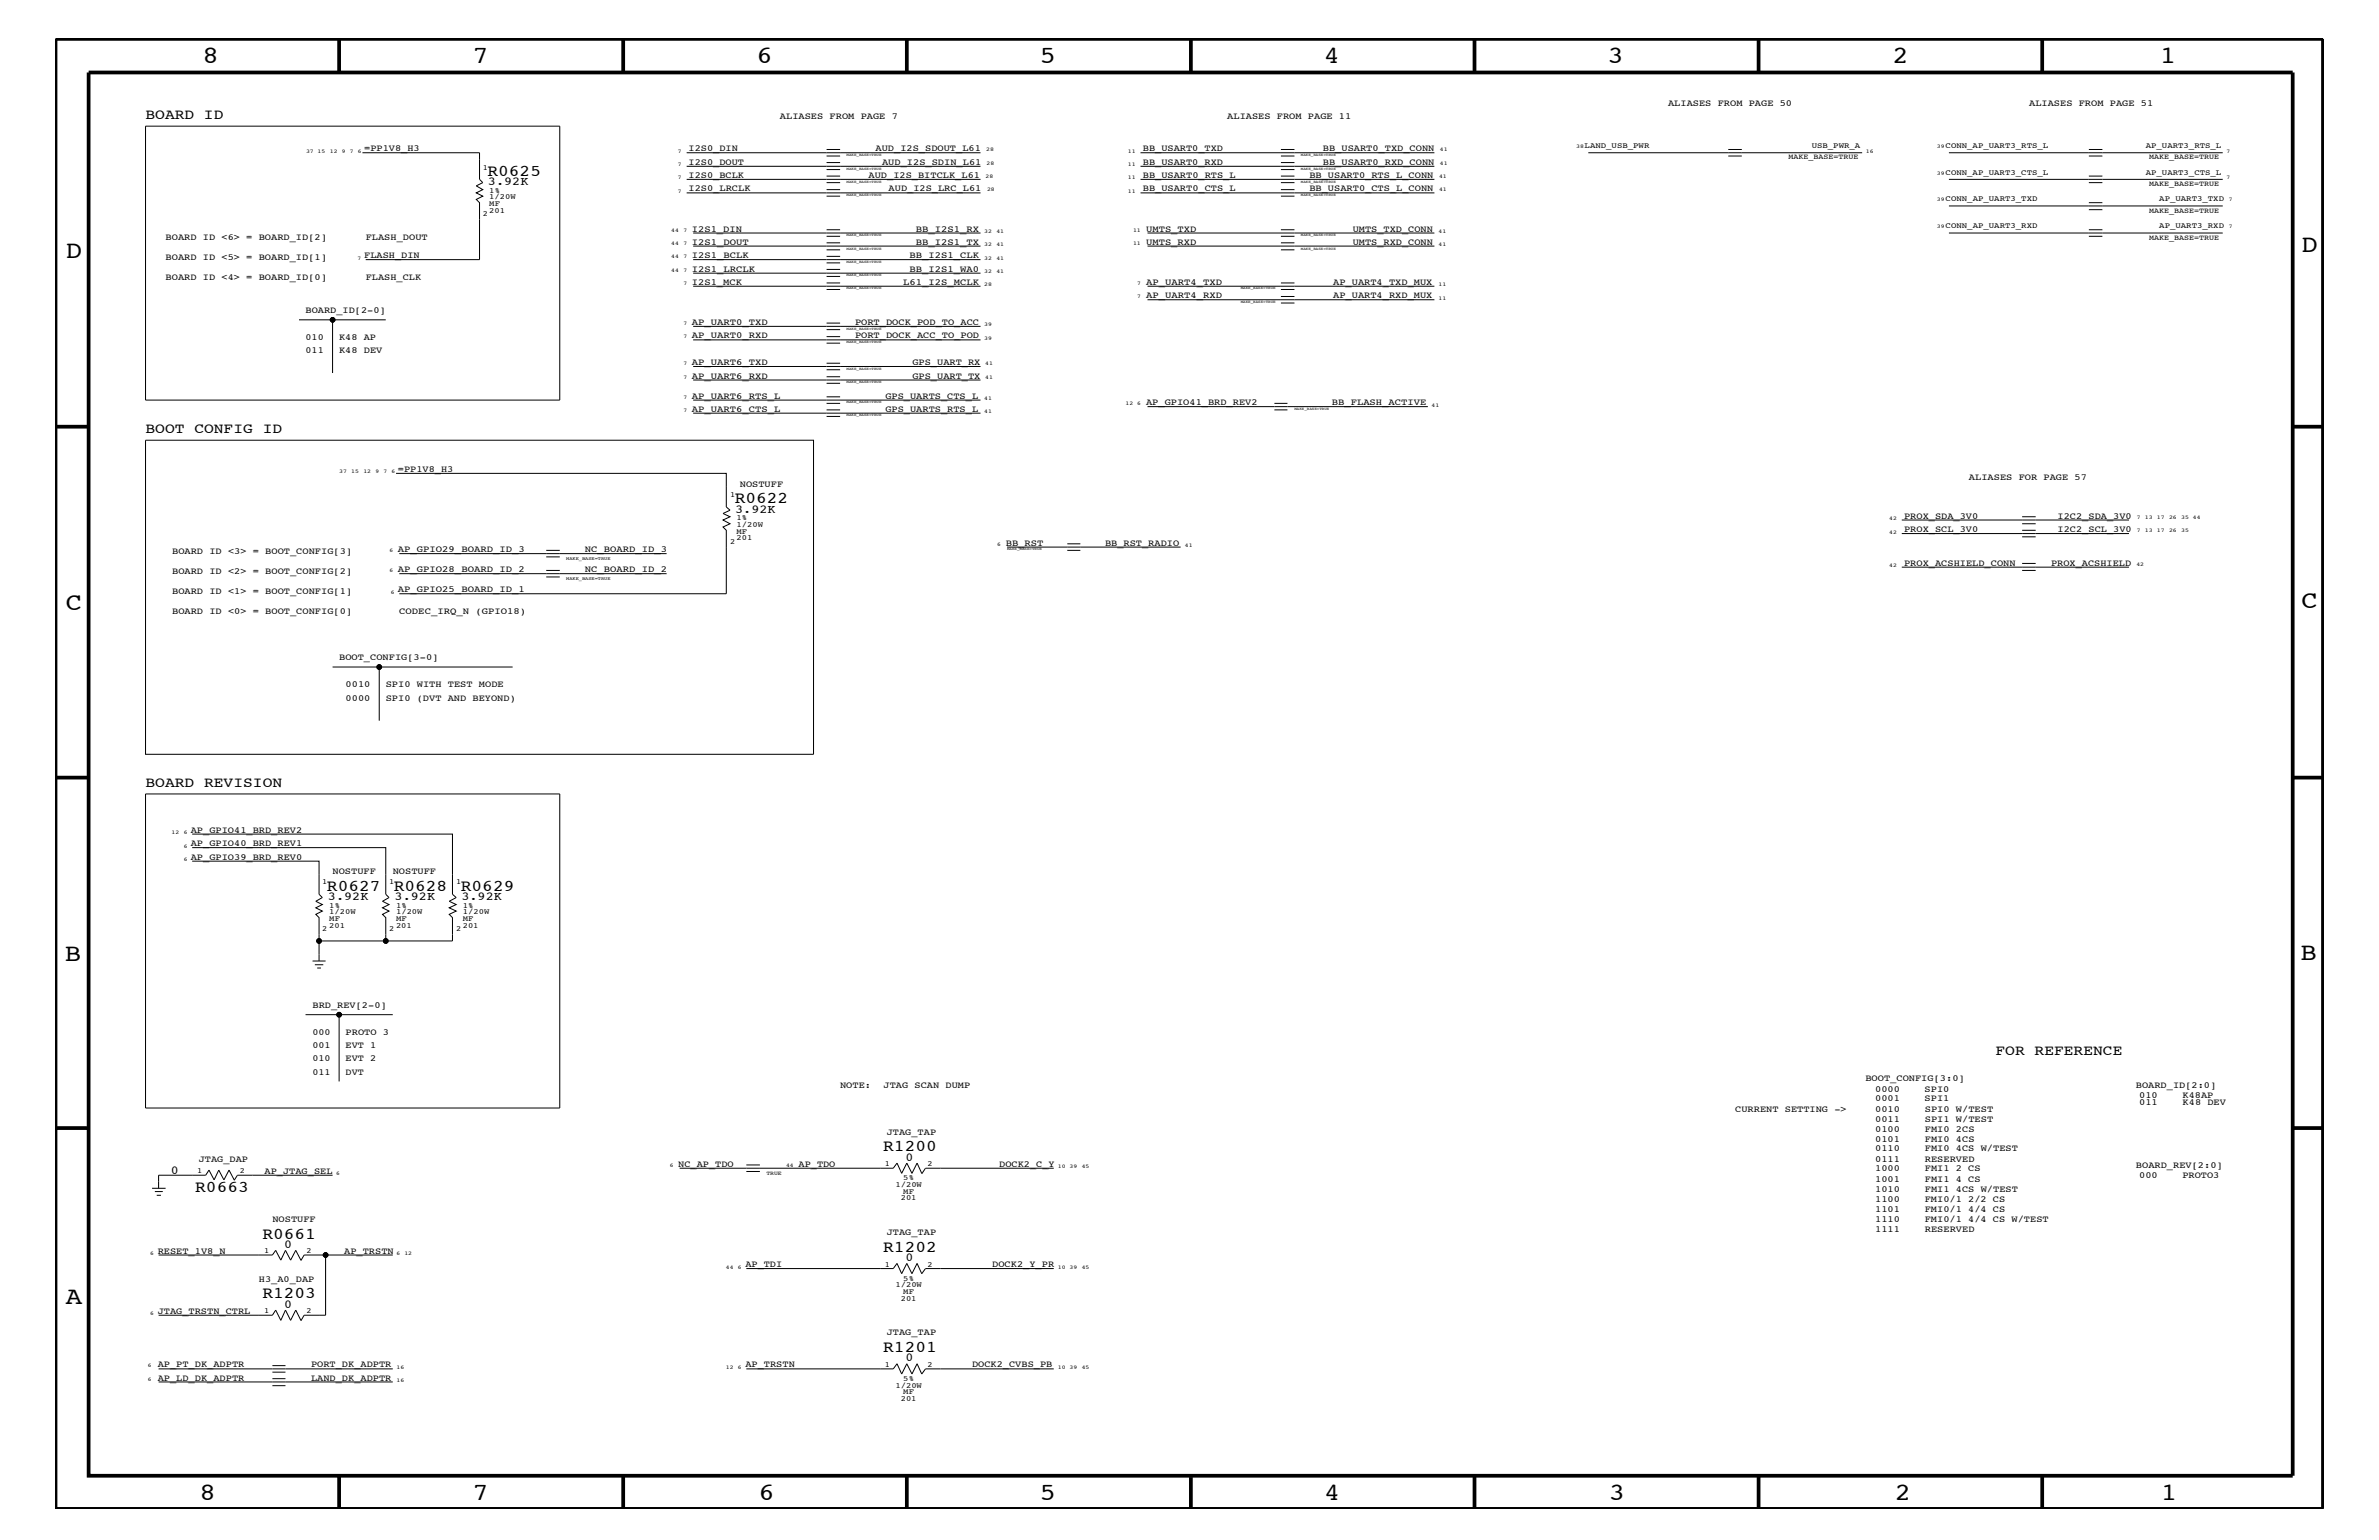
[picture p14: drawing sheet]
<svg xmlns="http://www.w3.org/2000/svg" width="432mm" height="279mm" viewBox="0 0 432 279" stroke-linecap="round" stroke-linejoin="round" font-family="sans-serif">
<defs><g id="words">
<g font-size="4.5">
<text x="36.7" y="11.5">8</text>
<text x="85.8" y="11.5">7</text>
<text x="137.3" y="11.5">6</text>
<text x="188.7" y="11.5">5</text>
<text x="240.3" y="11.5">4</text>
<text x="291.8" y="11.5">3</text>
<text x="343.5" y="11.5">2</text>
<text x="392" y="11.5">1</text>
<text x="11.9" y="46.8">D</text>
<text x="417.7" y="45.7">D</text>
<text x="11.9" y="110.6">C</text>
<text x="417.7" y="110.3">C</text>
<text x="11.8" y="174.3">B</text>
<text x="417.6" y="174.2">B</text>
<text x="11.9" y="236.7">A</text>
<text x="36.2" y="272.1">8</text>
<text x="85.8" y="272.1">7</text>
<text x="137.7" y="272.1">6</text>
<text x="188.7" y="272.1">5</text>
<text x="240.4" y="272.1">4</text>
<text x="292" y="272.1">3</text>
<text x="343.9" y="272.1">2</text>
<text x="392.2" y="272.1">1</text>
</g>
<g font-size="3">
<text x="88.5" y="31.9">R0625</text>
<text x="133.4" y="91.2">R0622</text>
<text x="59.4" y="161.6">R0627</text>
<text x="71.5" y="161.6">R0628</text>
<text x="83.7" y="161.6">R0629</text>
<text x="160.3" y="208.9">R1200</text>
<text x="35.4" y="216.2">R0663</text>
<text x="47.6" y="224.7">R0661</text>
<text x="160.3" y="227.1">R1202</text>
<text x="47.6" y="235.6">R1203</text>
<text x="160.3" y="245.3">R1201</text>
</g>
<g font-size="2.6">
<text x="26.4" y="21.6">BOARD ID</text>
<text x="26.4" y="78.6">BOOT CONFIG ID</text>
<text x="26.4" y="142.9">BOARD REVISION</text>
<text x="362.2" y="191.4">FOR REFERENCE</text>
</g>
<g font-size="2.2">
<text x="88.6" y="33.6">3.92K</text>
<text x="133.4" y="93.1">3.92K</text>
<text x="59.5" y="163.4">3.92K</text>
<text x="71.6" y="163.4">3.92K</text>
<text x="83.7" y="163.4">3.92K</text>
<text x="31" y="213">0</text>
<text x="164.4" y="210.7">0</text>
<text x="51.6" y="226.4">0</text>
<text x="164.4" y="228.8">0</text>
<text x="51.6" y="237.3">0</text>
<text x="164.4" y="247">0</text>
</g>
<g font-size="1.7">
<text x="141.6" y="21.6">ALIASES FROM PAGE 7</text>
<text x="222.8" y="21.6">ALIASES FROM PAGE 11</text>
<text x="302.8" y="19.2">ALIASES FROM PAGE 50</text>
<text x="368.3" y="19.2">ALIASES FROM PAGE 51</text>
<text x="66.1" y="27.5">=PP1V8_H3</text>
<text x="125" y="27.5">I2S0_DIN</text>
<text x="125" y="29.9">I2S0_DOUT</text>
<text x="158.9" y="27.5">AUD_I2S_SDOUT_L61</text>
<text x="160.1" y="29.9">AUD_I2S_SDIN_L61</text>
<text x="207.4" y="27.5">BB_USART0_TXD</text>
<text x="207.4" y="29.9">BB_USART0_RXD</text>
<text x="240.1" y="27.5">BB_USART0_TXD_CONN</text>
<text x="240.1" y="29.9">BB_USART0_RXD_CONN</text>
<text x="125" y="32.3">I2S0_BCLK</text>
<text x="125" y="34.7">I2S0_LRCLK</text>
<text x="157.6" y="32.3">AUD_I2S_BITCLK_L61</text>
<text x="161.3" y="34.7">AUD_I2S_LRC_L61</text>
<text x="207.4" y="32.3">BB_USART0_RTS_L</text>
<text x="207.4" y="34.7">BB_USART0_CTS_L</text>
<text x="237.7" y="32.3">BB_USART0_RTS_L_CONN</text>
<text x="237.7" y="34.7">BB_USART0_CTS_L_CONN</text>
<text x="30.1" y="43.5">BOARD ID &lt;6&gt; = BOARD_ID[2]</text>
<text x="30.1" y="47.1">BOARD ID &lt;5&gt; = BOARD_ID[1]</text>
<text x="66.1" y="46.8">FLASH_DIN</text>
<text x="66.4" y="43.5">FLASH_DOUT</text>
<text x="125.6" y="46.8">I2S1_BCLK</text>
<text x="125.6" y="44.4">I2S1_DOUT</text>
<text x="125.6" y="42">I2S1_DIN</text>
<text x="165.1" y="46.8">BB_I2S1_CLK</text>
<text x="166.2" y="44.4">BB_I2S1_TX</text>
<text x="166.2" y="42">BB_I2S1_RX</text>
<text x="208" y="44.4">UMTS_RXD</text>
<text x="208" y="42">UMTS_TXD</text>
<text x="245.5" y="44.4">UMTS_RXD_CONN</text>
<text x="245.5" y="42">UMTS_TXD_CONN</text>
<text x="30.1" y="50.7">BOARD ID &lt;4&gt; = BOARD_ID[0]</text>
<text x="66.4" y="50.7">FLASH_CLK</text>
<text x="125.6" y="51.7">I2S1_MCK</text>
<text x="125.6" y="49.3">I2S1_LRCLK</text>
<text x="163.9" y="51.7">L61_I2S_MCLK</text>
<text x="165.1" y="49.3">BB_I2S1_WA0</text>
<text x="208" y="51.7">AP_UART4_TXD</text>
<text x="242" y="51.7">AP_UART4_TXD_MUX</text>
<text x="55.5" y="56.8">BOARD_ID[2-0]</text>
<text x="125.6" y="59">AP_UART0_TXD</text>
<text x="155.2" y="59">PORT_DOCK_POD_TO_ACC</text>
<text x="208" y="54.1">AP_UART4_RXD</text>
<text x="242" y="54.1">AP_UART4_RXD_MUX</text>
<text x="55.5" y="61.7">010</text>
<text x="55.5" y="64">011</text>
<text x="61.6" y="61.7">K48 AP</text>
<text x="61.6" y="64">K48 DEV</text>
<text x="125.6" y="61.4">AP_UART0_RXD</text>
<text x="155.2" y="61.4">PORT_DOCK_ACC_TO_POD</text>
<text x="125.6" y="66.2">AP_UART6_TXD</text>
<text x="125.6" y="68.7">AP_UART6_RXD</text>
<text x="165.6" y="66.2">GPS_UART_RX</text>
<text x="165.6" y="68.7">GPS_UART_TX</text>
<text x="125.6" y="74.7">AP_UART6_CTS_L</text>
<text x="125.6" y="72.3">AP_UART6_RTS_L</text>
<text x="160.7" y="72.3">GPS_UARTS_CTS_L</text>
<text x="160.7" y="74.7">GPS_UARTS_RTS_L</text>
<text x="208" y="73.5">AP_GPIO41_BRD_REV2</text>
<text x="241.7" y="73.5">BB_FLASH_ACTIVE</text>
<text x="72.2" y="85.6">=PP1V8_H3</text>
<text x="134.3" y="88.3">NOSTUFF</text>
<text x="357.4" y="87.1">ALIASES FOR PAGE 57</text>
<text x="345.6" y="94.2">PROX_SDA_3V0</text>
<text x="373.5" y="94.2">I2C2_SDA_3V0</text>
<text x="31.2" y="100.4">BOARD ID &lt;3&gt; = BOOT_CONFIG[3]</text>
<text x="72.2" y="100.2">AP_GPIO29_BOARD_ID_3</text>
<text x="106.2" y="100.2">NC_BOARD_ID_3</text>
<text x="182.5" y="99">BB_RST</text>
<text x="200.6" y="99">BB_RST_RADIO</text>
<text x="345.6" y="96.5">PROX_SCL_3V0</text>
<text x="373.5" y="96.5">I2C2_SCL_3V0</text>
<text x="31.2" y="107.7">BOARD ID &lt;1&gt; = BOOT_CONFIG[1]</text>
<text x="31.2" y="104.1">BOARD ID &lt;2&gt; = BOOT_CONFIG[2]</text>
<text x="72.2" y="107.5">AP_GPIO25_BOARD_ID_1</text>
<text x="72.2" y="103.8">AP_GPIO28_BOARD_ID_2</text>
<text x="106.2" y="103.8">NC_BOARD_ID_2</text>
<text x="345.6" y="102.6">PROX_ACSHIELD_CONN</text>
<text x="372.3" y="102.6">PROX_ACSHIELD</text>
<text x="31.2" y="111.4">BOARD ID &lt;0&gt; = BOOT_CONFIG[0]</text>
<text x="72.5" y="111.4">CODEC_IRQ_N (GPIO18)</text>
<text x="61.6" y="119.8">BOOT_CONFIG[3-0]</text>
<text x="62.7" y="124.7">0010</text>
<text x="70" y="124.7">SPI0 WITH TEST MODE</text>
<text x="62.7" y="127.1">0000</text>
<text x="70" y="127.1">SPI0 (DVT AND BEYOND)</text>
<text x="34.6" y="156">AP_GPIO39_BRD_REV0</text>
<text x="34.6" y="153.5">AP_GPIO40_BRD_REV1</text>
<text x="34.6" y="151.1">AP_GPIO41_BRD_REV2</text>
<text x="60.4" y="158.6">NOSTUFF</text>
<text x="71.3" y="158.6">NOSTUFF</text>
<text x="56.7" y="182.9">BRD_REV[2-0]</text>
<text x="56.7" y="190.2">001</text>
<text x="56.7" y="187.7">000</text>
<text x="62.7" y="190.2">EVT 1</text>
<text x="62.7" y="187.7">PROTO 3</text>
<text x="56.7" y="195">011</text>
<text x="56.7" y="192.6">010</text>
<text x="62.7" y="192.6">EVT 2</text>
<text x="62.7" y="195">DVT</text>
<text x="152.5" y="197.4">NOTE:</text>
<text x="160.4" y="197.4">JTAG SCAN DUMP</text>
<text x="338.6" y="196.2">BOOT_CONFIG[3:0]</text>
<text x="387.7" y="197.4">BOARD_ID[2:0]</text>
<text x="315" y="201.7">CURRENT SETTING -&gt;</text>
<text x="340.4" y="201.7">0010</text>
<text x="340.4" y="203.5">0011</text>
<text x="340.4" y="199.8">0001</text>
<text x="340.4" y="198.1">0000</text>
<text x="349.3" y="199.8">SPI1</text>
<text x="349.3" y="198.1">SPI0</text>
<text x="349.4" y="201.7">SPI0 W/TEST</text>
<text x="349.4" y="203.5">SPI1 W/TEST</text>
<text x="388.3" y="200.4">011</text>
<text x="388.3" y="199.2">010</text>
<text x="396.1" y="199.2">K48AP</text>
<text x="396.2" y="200.4">K48 DEV</text>
<text x="161" y="205.9">JTAG_TAP</text>
<text x="340.4" y="207.1">0101</text>
<text x="340.4" y="205.3">0100</text>
<text x="340.4" y="208.9">0110</text>
<text x="349.4" y="208.9">FMI0 4CS W/TEST</text>
<text x="349.4" y="207.1">FMI0 4CS</text>
<text x="349.4" y="205.3">FMI0 2CS</text>
<text x="36.1" y="210.8">JTAG_DAP</text>
<text x="48" y="213">AP_JTAG_SEL</text>
<text x="123.1" y="211.7">NC_AP_TDO</text>
<text x="144.9" y="211.7">AP_TDO</text>
<text x="181.4" y="211.7">DOCK2_C_Y</text>
<text x="340.4" y="210.8">0111</text>
<text x="340.4" y="214.4">1001</text>
<text x="340.4" y="212.5">1000</text>
<text x="349.4" y="214.4">FMI1 4 CS</text>
<text x="349.4" y="212.5">FMI1 2 CS</text>
<text x="349.4" y="210.8">RESERVED</text>
<text x="387.7" y="211.9">BOARD_REV[2:0]</text>
<text x="388.3" y="213.8">000</text>
<text x="396.1" y="213.8">PROTO3</text>
<text x="49.4" y="221.7">NOSTUFF</text>
<text x="340.4" y="216.2">1010</text>
<text x="340.4" y="221.7">1110</text>
<text x="340.4" y="219.8">1101</text>
<text x="340.4" y="218">1100</text>
<text x="349.4" y="221.7">FMI0/1 4/4 CS W/TEST</text>
<text x="349.4" y="219.8">FMI0/1 4/4 CS</text>
<text x="349.4" y="218">FMI0/1 2/2 CS</text>
<text x="349.4" y="216.2">FMI1 4CS W/TEST</text>
<text x="28.6" y="227.5">RESET_1V8_N</text>
<text x="62.5" y="227.5">AP_TRSTN</text>
<text x="161" y="224.1">JTAG_TAP</text>
<text x="340.4" y="223.5">1111</text>
<text x="349.4" y="223.5">RESERVED</text>
<text x="47" y="232.6">H3_A0_DAP</text>
<text x="135.3" y="229.9">AP_TDI</text>
<text x="180.1" y="229.9">DOCK2_Y_PR</text>
<text x="28.6" y="238.4">JTAG_TRSTN_CTRL</text>
<text x="161" y="242.3">JTAG_TAP</text>
<text x="28.6" y="250.6">AP_LD_DK_ADPTR</text>
<text x="28.6" y="248.1">AP_PT_DK_ADPTR</text>
<text x="56.5" y="250.6">LAND_DK_ADPTR</text>
<text x="56.5" y="248.1">PORT_DK_ADPTR</text>
<text x="135.3" y="248.1">AP_TRSTN</text>
<text x="176.4" y="248.1">DOCK2_CVBS_PB</text>
</g>
<g font-size="1.4">
<text x="287.6" y="26.9">LAND_USB_PWR</text>
<text x="324.6" y="28.9">MAKE_BASE=TRUE</text>
<text x="328.8" y="26.9">USB_PWR_A</text>
<text x="353.1" y="26.9">CONN_AP_UART3_RTS_L</text>
<text x="389.5" y="26.9">AP_UART3_RTS_L</text>
<text x="390.1" y="28.9">MAKE_BASE=TRUE</text>
<text x="87.6" y="30.8">1</text>
<text x="88.8" y="35">1%</text>
<text x="353.1" y="31.7">CONN_AP_UART3_CTS_L</text>
<text x="389.5" y="31.7">AP_UART3_CTS_L</text>
<text x="390.1" y="33.7">MAKE_BASE=TRUE</text>
<text x="87.6" y="39.2">2</text>
<text x="88.8" y="36.2">1/20W</text>
<text x="88.8" y="37.4">MF</text>
<text x="88.8" y="38.6">201</text>
<text x="353.1" y="41.4">CONN_AP_UART3_RXD</text>
<text x="353.1" y="36.5">CONN_AP_UART3_TXD</text>
<text x="390.1" y="38.6">MAKE_BASE=TRUE</text>
<text x="391.9" y="41.4">AP_UART3_RXD</text>
<text x="391.9" y="36.5">AP_UART3_TXD</text>
<text x="390.1" y="43.5">MAKE_BASE=TRUE</text>
<text x="132.5" y="90.1">1</text>
<text x="133.7" y="94.3">1%</text>
<text x="133.7" y="95.6">1/20W</text>
<text x="132.5" y="98.7">2</text>
<text x="133.7" y="98">201</text>
<text x="133.7" y="96.8">MF</text>
<text x="58.5" y="160.5">1</text>
<text x="70.6" y="160.5">1</text>
<text x="82.8" y="160.5">1</text>
<text x="59.8" y="167.1">MF</text>
<text x="59.8" y="164.7">1%</text>
<text x="59.8" y="165.9">1/20W</text>
<text x="71.9" y="165.9">1/20W</text>
<text x="71.9" y="167.1">MF</text>
<text x="71.9" y="164.7">1%</text>
<text x="84" y="165.9">1/20W</text>
<text x="84" y="167.1">MF</text>
<text x="84" y="164.7">1%</text>
<text x="58.5" y="168.9">2</text>
<text x="59.8" y="168.3">201</text>
<text x="70.6" y="168.9">2</text>
<text x="71.9" y="168.3">201</text>
<text x="82.8" y="168.9">2</text>
<text x="84" y="168.3">201</text>
<text x="35.8" y="212.8">1</text>
<text x="43.5" y="212.8">2</text>
<text x="160.6" y="211.6">1</text>
<text x="162.5" y="215.3">1/20W</text>
<text x="164" y="214.2">5%</text>
<text x="168.3" y="211.6">2</text>
<text x="163.5" y="217.8">201</text>
<text x="164" y="216.6">MF</text>
<text x="47.9" y="227.4">1</text>
<text x="55.6" y="227.4">2</text>
<text x="160.6" y="229.8">1</text>
<text x="162.5" y="233.5">1/20W</text>
<text x="164" y="232.4">5%</text>
<text x="168.3" y="229.8">2</text>
<text x="47.9" y="238.3">1</text>
<text x="55.6" y="238.3">2</text>
<text x="163.5" y="236">201</text>
<text x="164" y="234.7">MF</text>
<text x="160.6" y="248">1</text>
<text x="162.5" y="251.7">1/20W</text>
<text x="164" y="250.6">5%</text>
<text x="168.3" y="248">2</text>
<text x="163.5" y="254.2">201</text>
<text x="164" y="252.9">MF</text>
</g>
<g font-size="1">
<text x="55.5" y="27.7">37 15</text>
<text x="59.9" y="27.7">12</text>
<text x="62.1" y="27.7">9</text>
<text x="63.5" y="27.7">7</text>
<text x="64.9" y="27.7">6</text>
<text x="123" y="27.7">7</text>
<text x="179" y="27.5">28</text>
<text x="179.1" y="29.9">28</text>
<text x="204.7" y="27.7">11</text>
<text x="261.4" y="27.5">41</text>
<text x="261.4" y="29.9">41</text>
<text x="286.1" y="26.9">38</text>
<text x="338.7" y="27.7">16</text>
<text x="351.5" y="26.9">39</text>
<text x="404.1" y="27.7">7</text>
<text x="123" y="35">7</text>
<text x="123" y="32.5">7</text>
<text x="123" y="30.2">7</text>
<text x="178.9" y="32.3">28</text>
<text x="179.2" y="34.7">28</text>
<text x="204.7" y="30.2">11</text>
<text x="204.7" y="32.5">11</text>
<text x="204.7" y="35">11</text>
<text x="261.2" y="32.3">41</text>
<text x="261.2" y="34.7">41</text>
<text x="351.5" y="31.7">39</text>
<text x="404.1" y="32.5">7</text>
<text x="351.5" y="41.4">39</text>
<text x="351.5" y="36.5">39</text>
<text x="404.5" y="41.4">7</text>
<text x="404.5" y="36.5">7</text>
<text x="64.9" y="47.1">7</text>
<text x="121.8" y="42">44</text>
<text x="121.8" y="46.8">44</text>
<text x="121.8" y="44.4">44</text>
<text x="124" y="42">7</text>
<text x="124" y="46.8">7</text>
<text x="124" y="44.4">7</text>
<text x="178.6" y="42.3">32</text>
<text x="178.6" y="47.1">32</text>
<text x="178.6" y="44.6">32</text>
<text x="180.8" y="42.3">41</text>
<text x="180.8" y="47.1">41</text>
<text x="180.8" y="44.6">41</text>
<text x="205.7" y="44.4">11</text>
<text x="205.7" y="42">11</text>
<text x="261.1" y="44.6">41</text>
<text x="261.1" y="42.3">41</text>
<text x="121.8" y="49.3">44</text>
<text x="124" y="49.3">7</text>
<text x="124" y="51.7">7</text>
<text x="178.6" y="49.6">32</text>
<text x="178.6" y="51.9">28</text>
<text x="180.8" y="49.6">41</text>
<text x="206.4" y="51.7">7</text>
<text x="261.1" y="51.9">11</text>
<text x="124" y="59">7</text>
<text x="178.6" y="59.2">39</text>
<text x="206.4" y="54.1">7</text>
<text x="261.1" y="54.4">11</text>
<text x="124" y="61.4">7</text>
<text x="178.6" y="61.7">39</text>
<text x="124" y="66.2">7</text>
<text x="124" y="68.7">7</text>
<text x="178.8" y="68.7">41</text>
<text x="178.8" y="66.2">41</text>
<text x="124" y="74.7">7</text>
<text x="124" y="72.3">7</text>
<text x="178.6" y="72.6">41</text>
<text x="178.6" y="75">41</text>
<text x="204.3" y="73.5">12 6</text>
<text x="259.8" y="73.8">41</text>
<text x="61.6" y="85.9">37</text>
<text x="63.8" y="85.9">15</text>
<text x="66" y="85.9">12</text>
<text x="68.2" y="85.9">9</text>
<text x="69.6" y="85.9">7</text>
<text x="71" y="85.9">6</text>
<text x="342.9" y="94.3">42</text>
<text x="387.9" y="94.2">7</text>
<text x="389.3" y="94.2">13</text>
<text x="391.5" y="94.2">17</text>
<text x="393.7" y="94.2">26</text>
<text x="395.9" y="94.2">35 44</text>
<text x="70.7" y="100.2">6</text>
<text x="181" y="99">6</text>
<text x="215.1" y="99.3">41</text>
<text x="342.9" y="96.8">42</text>
<text x="387.9" y="96.5">7</text>
<text x="389.3" y="96.5">13</text>
<text x="391.5" y="96.5">17</text>
<text x="393.7" y="96.5">26</text>
<text x="395.9" y="96.5">35</text>
<text x="70.7" y="103.8">6</text>
<text x="71" y="107.7">6</text>
<text x="342.9" y="102.9">42</text>
<text x="387.8" y="102.6">42</text>
<text x="31.2" y="151.3">12</text>
<text x="33.4" y="153.8">6</text>
<text x="33.4" y="151.3">6</text>
<text x="33.4" y="156.2">6</text>
<text x="61" y="213.2">6</text>
<text x="121.6" y="211.7">6</text>
<text x="139.1" y="213.2">TRUE</text>
<text x="142.7" y="211.7">44</text>
<text x="192" y="211.9">10 39</text>
<text x="196.3" y="211.9">45</text>
<text x="27.3" y="227.7">6</text>
<text x="72" y="227.7">6</text>
<text x="73.4" y="227.7">12</text>
<text x="131.7" y="230.2">44</text>
<text x="133.9" y="230.2">6</text>
<text x="192" y="230.2">10 39</text>
<text x="196.3" y="230.2">45</text>
<text x="27.3" y="238.6">6</text>
<text x="26.8" y="250.6">6</text>
<text x="26.8" y="248.1">6</text>
<text x="72" y="250.7">16</text>
<text x="72" y="248.4">16</text>
<text x="131.7" y="248.4">12</text>
<text x="133.9" y="248.4">6</text>
<text x="192" y="248.4">10 39</text>
<text x="196.3" y="248.4">45</text>
</g>
<g font-size=".8">
<text x="102.8" y="101.6">MAKE_BASE=TRUE</text>
<text x="102.8" y="105.3">MAKE_BASE=TRUE</text>
</g>
<g font-size=".7">
<text x="153.7" y="28.3">MAKE_BASE=TRUE</text>
<text x="236.1" y="28.3">MAKE_BASE=TRUE</text>
<text x="153.7" y="35.6">MAKE_BASE=TRUE</text>
<text x="153.7" y="33.1">MAKE_BASE=TRUE</text>
<text x="153.7" y="30.8">MAKE_BASE=TRUE</text>
<text x="236.1" y="30.8">MAKE_BASE=TRUE</text>
<text x="236.1" y="33.1">MAKE_BASE=TRUE</text>
<text x="236.1" y="35.6">MAKE_BASE=TRUE</text>
<text x="153.7" y="47.7">MAKE_BASE=TRUE</text>
<text x="153.7" y="45.3">MAKE_BASE=TRUE</text>
<text x="153.7" y="42.9">MAKE_BASE=TRUE</text>
<text x="236.1" y="45.3">MAKE_BASE=TRUE</text>
<text x="236.1" y="42.9">MAKE_BASE=TRUE</text>
<text x="153.7" y="50.2">MAKE_BASE=TRUE</text>
<text x="153.7" y="52.5">MAKE_BASE=TRUE</text>
<text x="225.2" y="52.5">MAKE_BASE=TRUE</text>
<text x="153.7" y="59.8">MAKE_BASE=TRUE</text>
<text x="225.2" y="55">MAKE_BASE=TRUE</text>
<text x="153.7" y="62.3">MAKE_BASE=TRUE</text>
<text x="153.7" y="67.1">MAKE_BASE=TRUE</text>
<text x="153.7" y="69.5">MAKE_BASE=TRUE</text>
<text x="153.7" y="73.2">MAKE_BASE=TRUE</text>
<text x="153.7" y="75.6">MAKE_BASE=TRUE</text>
<text x="235" y="74.4">MAKE_BASE=TRUE</text>
<text x="182.8" y="99.9">MAKE_BASE=TRUE</text>
</g>
</g></defs>
<g fill="none" stroke="#000" stroke-width=".18">
<path d="M26.4 22.9h75.2v49.7h-75.2zM65.8 27.7h21.2v4.8l.6 .6-1.2 .6 1.2 .7-1.2 .6 1.2 .6-1.2 .6 .6 .6v10.3h-20.6M124.6 35h53.4M124.6 32.5h53.4M124.6 30.2h53.4M124.6 27.7h53.4M150 35.6h2.5M150 34.4h2.5M150 33.1h2.5M150 31.9h2.5M150 30.8h2.5M150 29.5h2.5"/>
<path d="M150 28.3h2.5M150 27.1h2.5M207 35h53.4M207 32.5h53.4M207 30.2h53.4M207 27.7h53.4M232.5 35.6h2.4M232.5 34.4h2.4M232.5 33.1h2.4M232.5 31.9h2.4M232.5 30.8h2.4M232.5 29.5h2.4"/>
<path d="M232.5 28.3h2.4M232.5 27.1h2.4M288.3 27.7h49.7M313.7 28.3h2.4M313.7 27.1h2.4M353.7 27.7h49.7M353.7 32.5h49.7M353.7 37.4h49.7M379.1 33.1h2.5M379.1 31.9h2.5M379.1 28.3h2.5M379.1 27.1h2.5"/>
<path d="M379.1 38h2.5M379.1 36.8h2.5M54.3 58h15.7M60.4 58v9.7M125.8 42.3h52.2M125.8 47.1h52.2M125.8 44.6h52.2M125.8 49.6h52.2M125.8 51.9h52.2M125.8 59.2h52.2M150 42.9h2.5M150 41.7h2.5"/>
<path d="M150 47.7h2.5M150 46.5h2.5M150 45.3h2.5M150 44.1h2.5M150 50.2h2.5M150 48.9h2.5M150 52.5h2.5M150 51.3h2.5M150 59.8h2.5M150 58.6h2.5M208.3 42.3h52.1M208.3 44.6h52.1"/>
<path d="M208.3 51.9h52.1M208.3 54.4h52.1M232.5 42.9h2.4M232.5 41.7h2.4M232.5 45.3h2.4M232.5 44.1h2.4M232.5 52.5h2.4M232.5 51.3h2.4M232.5 55h2.4M232.5 53.8h2.4M353.7 42.3h49.7M379.1 42.9h2.5"/>
<path d="M379.1 41.7h2.5M26.4 79.9h121.3v56.9h-121.3zM125.8 61.7h52.2M125.8 66.5h52.2M125.8 68.9h52.2M125.8 75h52.2M125.8 72.6h52.2M150 62.3h2.5M150 61.1h2.5M150 67.1h2.5M150 65.9h2.5M150 69.5h2.5"/>
<path d="M150 68.4h2.5M150 74.4h2.5M150 73.2h2.5M150 75.6h2.5M150 72h2.5M208.3 73.8h50.9M231.3 74.4h2.4M231.3 73.2h2.4M71.9 85.9h59.9v6.1l.7 .6-1.3 .6 1.3 .6-1.3 .5 1.3 .7-1.3 .6 .6 .6v11.5h-59.3M99.1 99.9h2.5M182.8 99.3h31.5M193.7 99.9h2.4"/>
<path d="M193.7 98.7h2.4M345.2 94.3h41.2M345.2 96.8h41.2M367 95h2.5M367 93.8h2.5M367 97.4h2.5M367 96.2h2.5M72.5 104.1h48.5M72.5 100.4h48.5M99.1 104.7h2.5M99.1 103.5h2.5M99.1 101h2.5"/>
<path d="M345.2 102.9h41.2M367 103.5h2.5M367 102.2h2.5M60.4 121h32.6M68.8 121v9.8M26.4 144h75.2v57h-75.2zM34.9 156.2h23v6l.6 .6-1.2 .7 1.2 .6-1.2 .6 1.2 .6-1.2 .6 .6 .6v4.2h12.1M34.9 151.3h47.2v10.9l.7 .6-1.3 .7 1.3 .6-1.3 .6 1.3 .6-1.3 .6 .6 .6v4.2h-12.1v-4.2l-.6-.6 1.2-.6-1.2-.6 1.2-.6-1.2-.6 1.2-.7-.6-.6v-8.4h-35.1M56.7 174.4h2.4M57.1 175h1.6M57.6 175.6h.7M57.9 170.7v3.7"/>
<path d="M55.5 184.1h15.8M61.6 184.1v12.1M27.6 215.6h2.5M28.1 216.2h1.4M28.4 216.9h.8M42.5 214.1l-.9-1.8-1 1.8-.9-1.8-.8 1.8-1-1.8-.6 .9h-8.5v2.4M60.4 213.2h-17.3l-.6 1M123.4 211.9h38.7l.7-.9 .9 1.9 .9-1.9 .9 1.9 1-1.9 .8 1.9M135.5 212.5h2.4M135.5 211.4h2.4M191.3 211.9h-23.3l-.7 1.1M28.8 227.7h20.6l.6-.8 1 1.7 .8-1.7 .9 1.7 1-1.7 .9 1.7"/>
<path d="M28.8 238.6h20.6l.6-.9 1 1.9 .8-1.9 .9 1.9 1-1.9 .9 1.9M59.1 227.7v10.9h-3.9l-.6 1M71.3 227.7h-16.1l-.6 1M135.5 230.2h26.6l.7-1 .9 1.9 .9-1.9 .9 1.9 1-1.9 .8 1.9 .7-.9h23.3M28.8 250.7h42.5M28.8 248.4h42.5M49.4 251.4h2.4M49.4 250.1h2.4M49.4 248.9h2.4M49.4 247.8h2.4M135.5 248.4h26.6l.7-1 .9 1.9 .9-1.9 .9 1.9 1-1.9 .8 1.9 .7-.9h23.3"/>
<circle cx="60.4" cy="58" r=".42"/>
<circle cx="68.8" cy="121" r=".42"/>
<circle cx="57.9" cy="170.7" r=".42"/>
<circle cx="70" cy="170.7" r=".42"/>
<circle cx="61.6" cy="184.1" r=".42"/>
<circle cx="59.1" cy="227.7" r=".42"/>
</g>
<g fill="none" stroke="#000" stroke-width=".68" stroke-linecap="butt">
<path d="M10.1 7.1h411.5v266.7h-411.5zM16.1 13.2h400v254.5h-400zM61.6 7.1v6.1M113.1 7.1v6.1M164.6 7.1v6.1M216.2 7.1v6.1M267.6 7.1v6.1M319.2 7.1v6.1M370.7 7.1v6.1M10.1 77.4h6M416.1 77.4h5.5M10.1 141.1h6"/>
<path d="M416.1 141.1h5.5M10.1 204.7h6M416.1 204.7h5.5M61.6 267.7v6.1M113.1 267.7v6.1M164.6 267.7v6.1M216.2 268v5.8M267.6 267.7v6.1M319.2 267.7v6.1M370.7 267.7v6.1"/>
</g>
<g fill="#000">
<circle cx="60.4" cy="58" r=".42"/>
<circle cx="68.8" cy="121" r=".42"/>
<circle cx="57.9" cy="170.7" r=".42"/>
<circle cx="70" cy="170.7" r=".42"/>
<circle cx="61.6" cy="184.1" r=".42"/>
<circle cx="59.1" cy="227.7" r=".42"/>
</g>
<use href="#words"/>
</svg>
